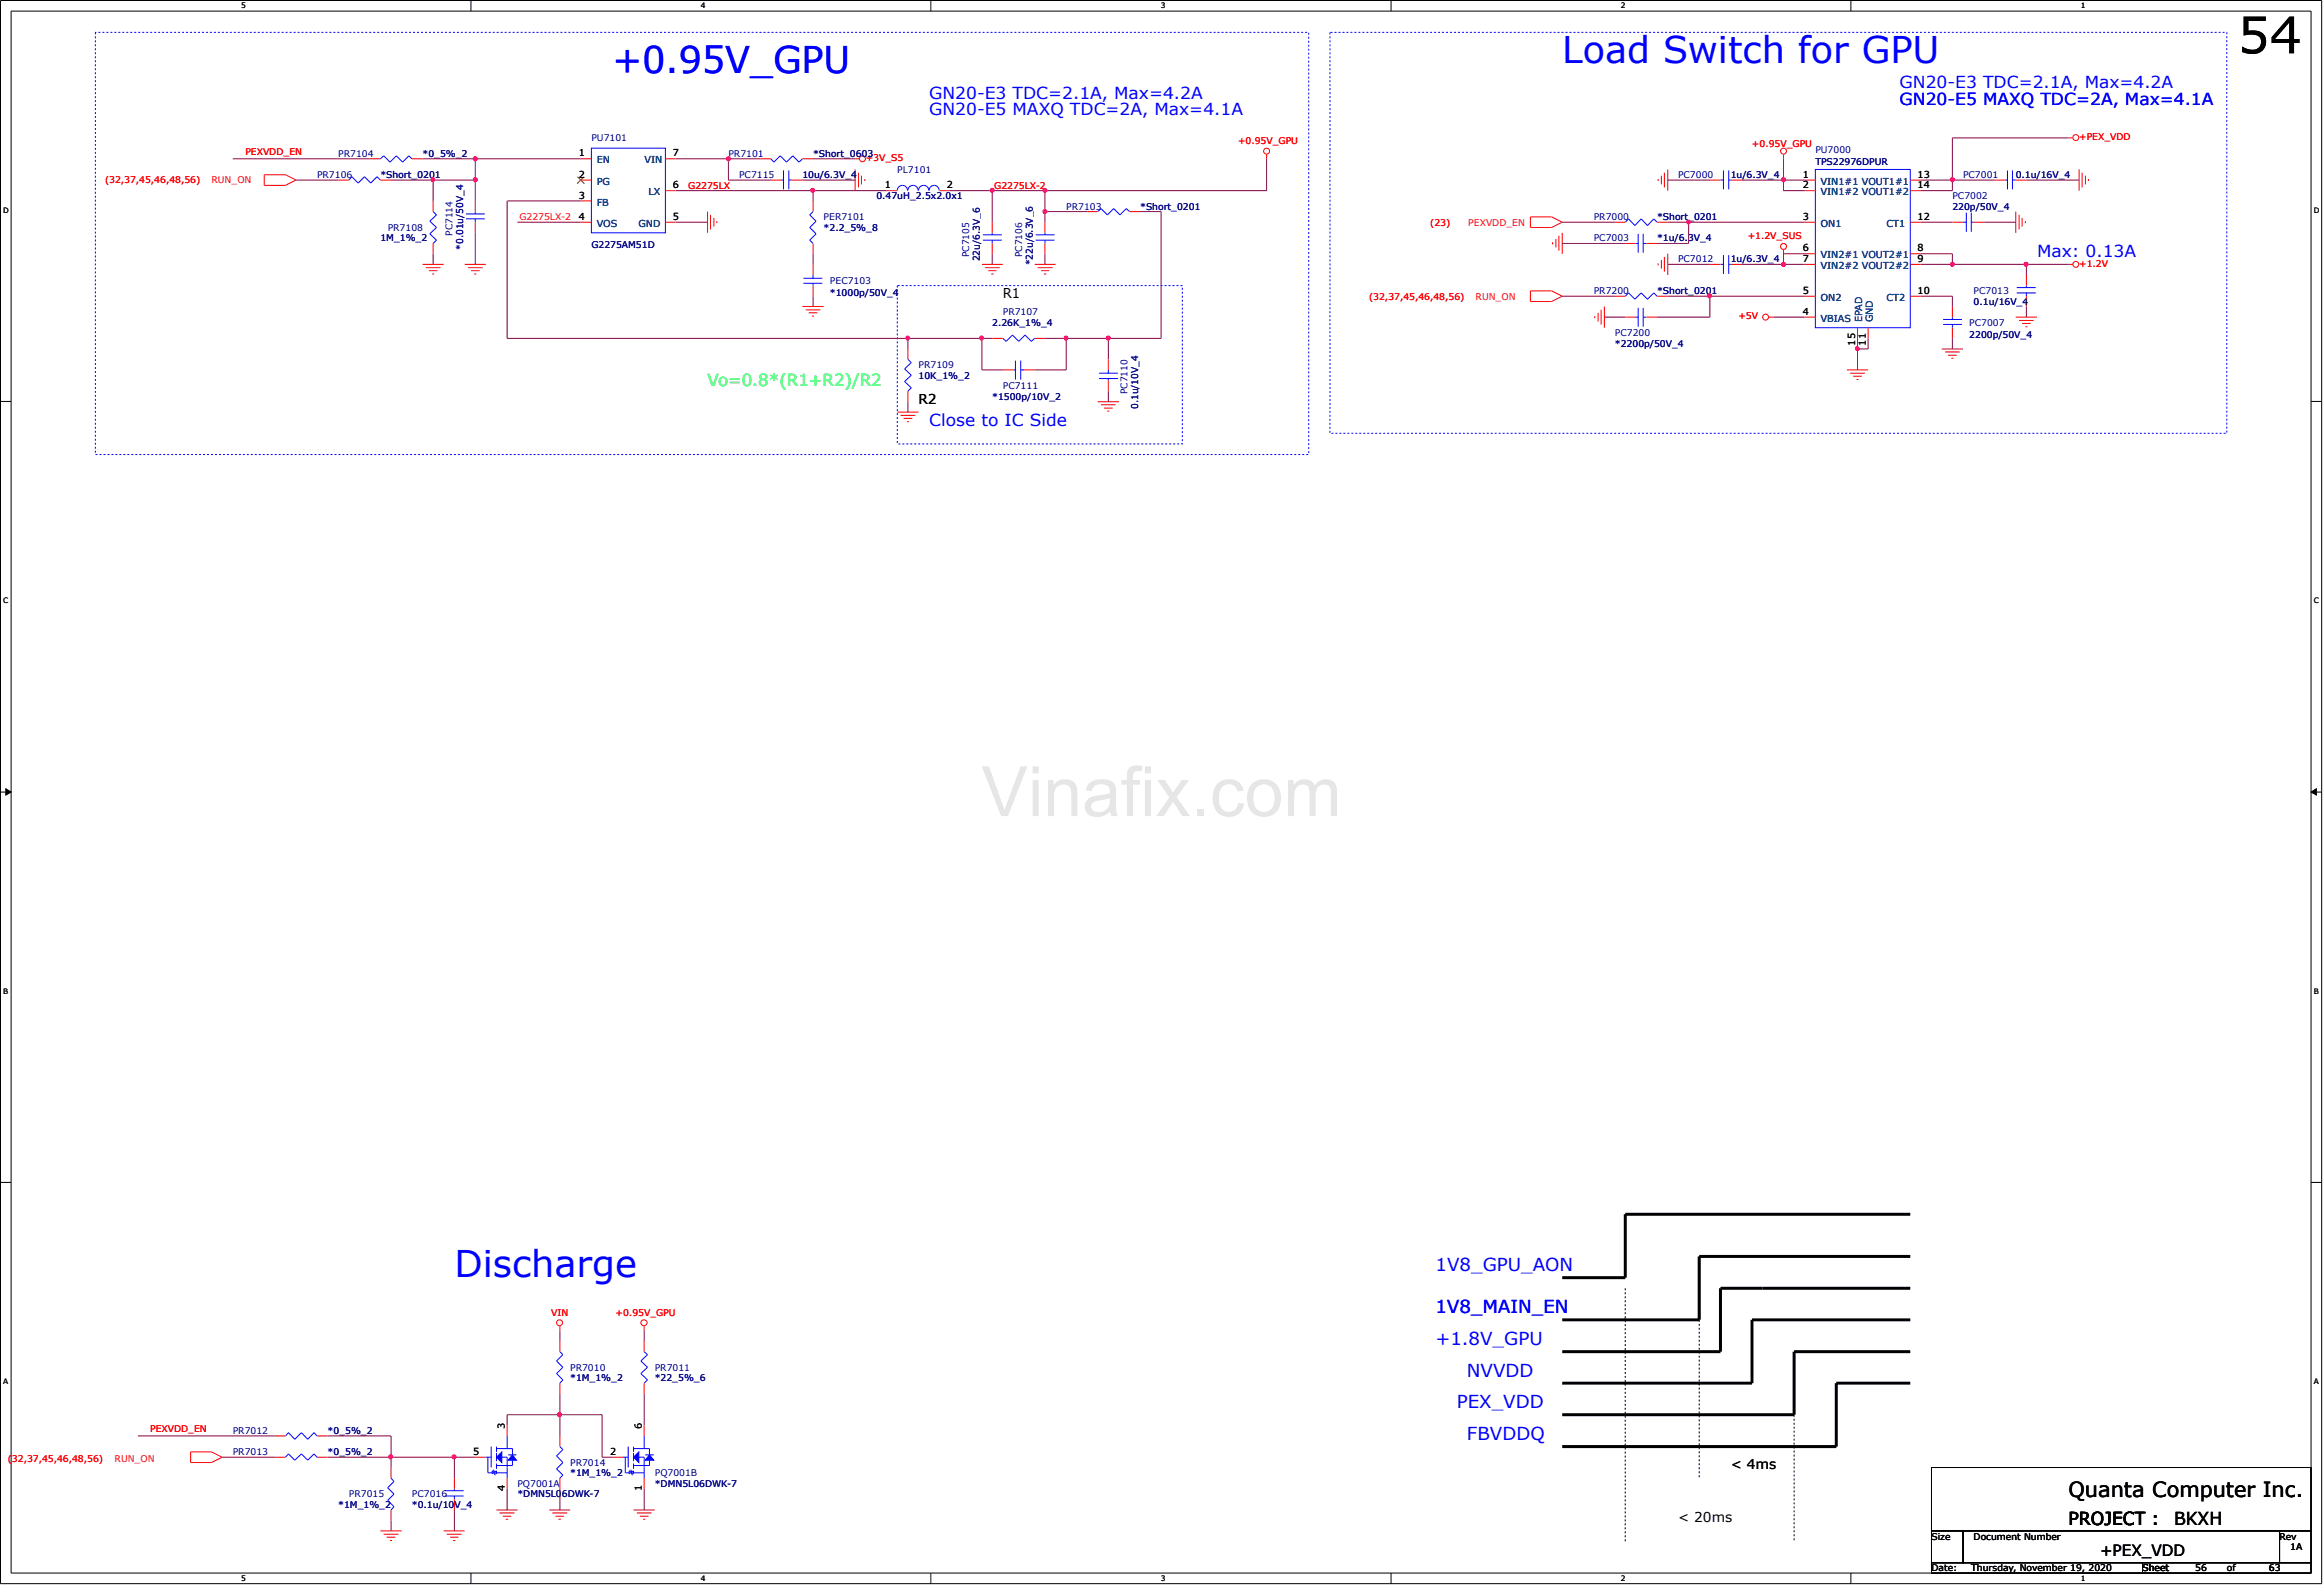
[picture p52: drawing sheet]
<svg xmlns="http://www.w3.org/2000/svg" width="282mm" height="193mm" viewBox="0 0 282 193" stroke-linecap="round" stroke-linejoin="round" font-family="sans-serif">
<defs><g id="words">
<text font-size="6.1" x="271.9" y="6.5">54</text>
<g font-size="4.5" fill="#00f">
<text x="74.5" y="8.9">+0.95V_GPU</text>
<text x="189.9" y="7.6">Load Switch for GPU</text>
<text x="55.2" y="155.1">Discharge</text>
</g>
<text font-size="2.5" x="251.4" y="181.9">Quanta Computer Inc.</text>
<g font-size="2.2" fill="#00f">
<text x="174.5" y="154.4">1V8_GPU_AON</text>
<text x="174.5" y="159.6">1V8_MAIN_EN</text>
<text x="174.5" y="163.4">+1.8V_GPU</text>
<text x="178.3" y="167.2">NVVDD</text>
<text x="177" y="171.1">PEX_VDD</text>
<text x="178.3" y="174.9">FBVDDQ</text>
</g>
<g font-size="2.2">
<text x="251.4" y="185.2">PROJECT :</text>
<text x="264.2" y="185.2">BKXH</text>
</g>
<g font-size="2" fill="#00f">
<text x="112.9" y="12">GN20-E3 TDC=2.1A, Max=4.2A</text>
<text x="230.9" y="10.7">GN20-E3 TDC=2.1A, Max=4.2A</text>
<text x="112.9" y="14">GN20-E5 MAXQ TDC=2A, Max=4.1A</text>
<text x="230.9" y="12.7">GN20-E5 MAXQ TDC=2A, Max=4.1A</text>
<text x="247.6" y="31.2">Max: 0.13A</text>
<text x="112.9" y="51.7">Close to IC Side</text>
</g>
<text font-size="2" fill="#00ff40" x="86" y="46.8">Vo=0.8*(R1+R2)/R2</text>
<text font-size="1.9" x="255.2" y="189.1">+PEX_VDD</text>
<g font-size="1.7">
<text x="121.9" y="36.2">R1</text>
<text x="111.6" y="49.1">R2</text>
<text x="210.3" y="178.4">&lt; 4ms</text>
<text x="203.9" y="184.9">&lt; 20ms</text>
</g>
<g font-size="1.2">
<text x="70.3" y="21.6">2</text>
<text x="70.3" y="19">1</text>
<text x="81.8" y="22.9">6</text>
<text x="81.8" y="19">7</text>
<text x="107.5" y="22.9">1</text>
<text x="115.1" y="22.9">2</text>
<text x="219.1" y="21.6">1</text>
<text x="219.1" y="22.9">2</text>
<text x="233" y="21.6">13</text>
<text x="233" y="22.9">14</text>
<text x="70.3" y="24.1">3</text>
<text x="70.3" y="26.7">4</text>
<text x="81.8" y="26.7">5</text>
<text x="219.1" y="26.7">3</text>
<text x="233" y="26.7">12</text>
<text x="219.1" y="35.7">5</text>
<text x="219.1" y="30.5">6</text>
<text x="219.1" y="31.8">7</text>
<text x="233" y="35.7">10</text>
<text x="233" y="30.5">8</text>
<text x="233" y="31.8">9</text>
<text x="219.1" y="38.2">4</text>
<text x="225.5" y="42" transform="rotate(-90 225.5 42)">15</text>
<text x="226.8" y="42" transform="rotate(-90 226.8 42)">11</text>
<text x="61.4" y="173.6" transform="rotate(-90 61.4 173.6)">3</text>
<text x="78" y="173.6" transform="rotate(-90 78 173.6)">6</text>
<text x="57.5" y="176.8">5</text>
<text x="74.2" y="176.8">2</text>
<text x="61.4" y="181.1" transform="rotate(-90 61.4 181.1)">4</text>
<text x="78" y="181.1" transform="rotate(-90 78 181.1)">1</text>
</g>
<g font-size="1.2" fill="#00407f">
<text x="72.5" y="22.4">PG</text>
<text x="72.5" y="19.9">EN</text>
<text x="78.3" y="19.9">VIN</text>
<text x="78.8" y="23.7">LX</text>
<text x="221.3" y="22.4">VIN1#1 VOUT1#1</text>
<text x="221.3" y="23.7">VIN1#2 VOUT1#2</text>
<text x="72.5" y="25">FB</text>
<text x="72.5" y="27.6">VOS</text>
<text x="77.6" y="27.6">GND</text>
<text x="221.3" y="27.6">ON1</text>
<text x="229.3" y="27.6">CT1</text>
<text x="221.3" y="31.4">VIN2#1 VOUT2#1</text>
<text x="221.3" y="32.7">VIN2#2 VOUT2#2</text>
<text x="221.3" y="39.1">VBIAS</text>
<text x="221.3" y="36.6">ON2</text>
<text x="226.3" y="39.2" transform="rotate(-90 226.3 39.2)">EPAD</text>
<text x="227.6" y="39.2" transform="rotate(-90 227.6 39.2)">GND</text>
<text x="229.3" y="36.6">CT2</text>
</g>
<g font-size="1.1" fill="#00007f">
<text x="71.9" y="17.2">PU7101</text>
<text x="38.5" y="21.6">PR7106</text>
<text x="41.1" y="19.1">PR7104</text>
<text x="46.2" y="21.6">*Short_0201</text>
<text x="51.3" y="19.1">*0_5%_2</text>
<text x="88.5" y="19.1">PR7101</text>
<text x="89.8" y="21.6">PC7115</text>
<text x="97.5" y="21.6">10u/6.3V_4</text>
<text x="98.8" y="19.1">*Short_0603</text>
<text x="109.1" y="21">PL7101</text>
<text x="203.9" y="21.6">PC7000</text>
<text x="210.3" y="21.6">1u/6.3V_4</text>
<text x="220.6" y="18.6">PU7000</text>
<text x="220.6" y="20.1">TPS22976DPUR</text>
<text x="238.6" y="21.6">PC7001</text>
<text x="245" y="21.6">0.1u/16V_4</text>
<text x="46.2" y="29.3">1M_1%_2</text>
<text x="47.1" y="28">PR7108</text>
<text x="55" y="28.6" transform="rotate(-90 55 28.6)">PC7114</text>
<text x="100.1" y="26.8">PER7101</text>
<text x="100.1" y="28">*2.2_5%_8</text>
<text x="106.5" y="24.2">0.47uH_2.5x2.0x1</text>
<text x="129.6" y="25.5">PR7103</text>
<text x="138.6" y="25.5">*Short_0201</text>
<text x="193.7" y="29.3">PC7003</text>
<text x="193.7" y="26.8">PR7000</text>
<text x="201.4" y="29.3">*1u/6.3V_4</text>
<text x="201.4" y="26.8">*Short_0201</text>
<text x="237.3" y="24.2">PC7002</text>
<text x="237.3" y="25.5">220p/50V_4</text>
<text x="56.3" y="30.3" transform="rotate(-90 56.3 30.3)">*0.01u/50V_4</text>
<text x="71.9" y="30.1">G2275AM51D</text>
<text x="100.9" y="34.5">PEC7103</text>
<text x="100.9" y="36">*1000p/50V_4</text>
<text x="117.8" y="31.2" transform="rotate(-90 117.8 31.2)">PC7105</text>
<text x="119.1" y="31.8" transform="rotate(-90 119.1 31.8)">22u/6.3V_6</text>
<text x="124.2" y="31.2" transform="rotate(-90 124.2 31.2)">PC7106</text>
<text x="125.5" y="32.2" transform="rotate(-90 125.5 32.2)">*22u/6.3V_6</text>
<text x="193.7" y="35.7">PR7200</text>
<text x="201.4" y="35.7">*Short_0201</text>
<text x="203.9" y="31.9">PC7012</text>
<text x="210.3" y="31.9">1u/6.3V_4</text>
<text x="239.9" y="35.7">PC7013</text>
<text x="120.6" y="39.6">2.26K_1%_4</text>
<text x="121.9" y="38.3">PR7107</text>
<text x="196.3" y="40.9">PC7200</text>
<text x="239.3" y="39.6">PC7007</text>
<text x="239.3" y="41.1">2200p/50V_4</text>
<text x="239.9" y="37">0.1u/16V_4</text>
<text x="111.6" y="44.7">PR7109</text>
<text x="111.6" y="46">10K_1%_2</text>
<text x="121.9" y="47.3">PC7111</text>
<text x="137" y="47.9" transform="rotate(-90 137 47.9)">PC7110</text>
<text x="196.3" y="42.2">*2200p/50V_4</text>
<text x="120.6" y="48.6">*1500p/10V_2</text>
<text x="138.3" y="49.7" transform="rotate(-90 138.3 49.7)">0.1u/10V_4</text>
<text x="69.3" y="166.5">PR7010</text>
<text x="69.3" y="167.8">*1M_1%_2</text>
<text x="79.6" y="166.5">PR7011</text>
<text x="79.6" y="167.8">*22_5%_6</text>
<text x="28.3" y="176.8">PR7013</text>
<text x="28.3" y="174.2">PR7012</text>
<text x="39.8" y="176.8">*0_5%_2</text>
<text x="39.8" y="174.2">*0_5%_2</text>
<text x="69.3" y="178.1">PR7014</text>
<text x="69.3" y="179.3">*1M_1%_2</text>
<text x="79.6" y="179.3">PQ7001B</text>
<text x="41.1" y="183.2">*1M_1%_2</text>
<text x="42.4" y="181.9">PR7015</text>
<text x="50.1" y="181.9">PC7016</text>
<text x="50.1" y="183.2">*0.1u/10V_4</text>
<text x="62.9" y="180.6">PQ7001A</text>
<text x="62.9" y="181.9">*DMN5L06D</text>
<text x="62.9" y="181.9">*DMN5L06DWK-7</text>
<text x="79.6" y="180.6">*DMN5L06DWK-7</text>
</g>
<g font-size="1.1" fill="#f00">
<text x="150.5" y="17.5">+0.95V_GPU</text>
<text x="212.9" y="17.8">+0.95V_GPU</text>
<text x="252.7" y="17">+PEX_VDD</text>
<text x="12.8" y="22.3">(32,37,45,46,48,56)</text>
<text x="25.7" y="22.3">RUN_ON</text>
<text x="29.8" y="18.8">PEXVDD_EN</text>
<text x="83.6" y="22.9">G2275LX</text>
<text x="105.2" y="19.6">+3V_S5</text>
<text x="120.8" y="22.9">G2275LX-2</text>
<text x="63.1" y="26.8">G2275LX-2</text>
<text x="173.8" y="27.4">(23)</text>
<text x="178.4" y="27.4">PEXVDD_EN</text>
<text x="212.4" y="29.1">+1.2V_SUS</text>
<text x="252.7" y="32.4">+1.2V</text>
<text x="166.4" y="36.4">(32,37,45,46,48,56)</text>
<text x="179.3" y="36.4">RUN_ON</text>
<text x="211.3" y="38.8">+5V</text>
<text x="67" y="159.9">VIN</text>
<text x="74.8" y="159.9">+0.95V_GPU</text>
<text x=".9" y="177.6">(32,37,45,46,48,56)</text>
<text x="13.9" y="177.6">RUN_ON</text>
<text x="18.2" y="174">PEXVDD_EN</text>
</g>
<g font-size="1.1">
<text x="234.7" y="187">Size</text>
<text x="234.7" y="190.9">Date:</text>
<text x="239.6" y="190.9">Thursday, November 19, 2020</text>
<text x="239.9" y="187">Document Number</text>
<text x="260.4" y="190.9">Sheet</text>
<text x="266.8" y="190.9">56</text>
<text x="270.6" y="190.9">of</text>
<text x="275.7" y="190.9">63</text>
<text x="277" y="187">Rev</text>
<text x="278.3" y="188.3">1A</text>
</g>
<g font-size=".9">
<text x="29.3" y="1">5</text>
<text x="85.2" y="1">4</text>
<text x="141.1" y="1">3</text>
<text x="197" y="1">2</text>
<text x="252.9" y="1">1</text>
<text x=".4" y="25.9">D</text>
<text x="281.2" y="25.9">D</text>
<text x=".4" y="73.3">C</text>
<text x="281.2" y="73.3">C</text>
<text x=".4" y="120.7">B</text>
<text x="281.2" y="120.7">B</text>
<text x=".4" y="168.2">A</text>
<text x="281.2" y="168.2">A</text>
<text x="29.3" y="192.1">5</text>
<text x="85.2" y="192.1">4</text>
<text x="141.1" y="192.1">3</text>
<text x="197" y="192.1">2</text>
<text x="252.9" y="192.1">1</text>
</g>
</g></defs>
<path d="M.1 .1h282.1v192.3h-282.1zM1.4 1.4h279.5v189.7h-279.5z" fill="none" stroke="#000" stroke-width=".12"/>
<g fill="#fff">
<path d="M29.3 .2h.5v1h-.5z"/>
<path d="M29.3 191.3h.5v1h-.5z"/>
</g>
<path d="M57.2 .1v1.3M57.2 191.1v1.3" fill="none" stroke="#000" stroke-width=".12"/>
<g fill="#fff">
<path d="M85.2 .2h.5v1h-.5z"/>
<path d="M85.2 191.3h.5v1h-.5z"/>
</g>
<path d="M113.1 .1v1.3M113.1 191.1v1.3" fill="none" stroke="#000" stroke-width=".12"/>
<g fill="#fff">
<path d="M141.1 .2h.5v1h-.5z"/>
<path d="M141.1 191.3h.5v1h-.5z"/>
</g>
<path d="M169.1 .1v1.3M169.1 191.1v1.3" fill="none" stroke="#000" stroke-width=".12"/>
<g fill="#fff">
<path d="M197 .2h.5v1h-.5z"/>
<path d="M197 191.3h.5v1h-.5z"/>
</g>
<path d="M224.9 .1v1.3M224.9 191.1v1.3" fill="none" stroke="#000" stroke-width=".12"/>
<g fill="#fff">
<path d="M252.9 .2h.5v1h-.5z"/>
<path d="M252.9 191.3h.5v1h-.5z"/>
<path d="M.4 25.1h.6v1h-.6z"/>
<path d="M281.2 25.1h.6v1h-.6z"/>
<path d="M.4 72.5h.6v1h-.6z"/>
<path d="M281.2 72.5h.6v1h-.6z"/>
</g>
<path d="M.1 48.8h1.3M280.9 48.8h1.3" fill="none" stroke="#000" stroke-width=".12"/>
<g fill="#fff">
<path d="M.4 119.9h.6v1h-.6z"/>
<path d="M281.2 119.9h.6v1h-.6z"/>
</g>
<path d="M.1 96.2h1.3M.7 95.8l.7 .4-.7 .4zM280.9 96.2h1.3M280.9 96.2l.6-.4v.8z" fill="none" stroke="#000" stroke-width=".12"/>
<path d="M.7 95.8l.7 .4-.7 .4zM280.9 96.2l.6-.4v.8z" fill="#000"/>
<g fill="#fff">
<path d="M.4 167.4h.6v1h-.6z"/>
<path d="M281.2 167.4h.6v1h-.6z"/>
</g>
<path d="M.1 143.6h1.3M280.9 143.6h1.3M234.7 178.3h46.2v7.7h-46.2zM234.7 186h3.9v3.9h-3.9zM234.7 189.9h25.7v1.2h-25.7zM238.6 186h38.4v3.9h-38.4zM260.4 189.9h20.5v1.2h-20.5zM277 186h3.9v3.9h-3.9z" fill="none" stroke="#000" stroke-width=".12"/>
<path d="M11.6 3.9h147.5v51.3h-147.5zM161.6 3.9h109v48.7h-109zM109.1 34.7h34.6v19.2h-34.6z" fill="none" stroke="#00f" stroke-width=".12" stroke-dasharray=".2 .2" stroke-linecap="butt"/>
<path d="M232.2 156.5h-23.1v7.7h-19.2M232.2 147.5h-34.7v7.7h-7.6M232.2 152.6h-25.7v7.7h-16.6M232.2 160.3h-19.3v7.7h-23M232.2 168h-9v7.7h-33.3M232.2 164.2h-14.2v7.7h-28.1" fill="none" stroke="#000" stroke-width=".36"/>
<path d="M197.5 156.5v30.8M206.5 160.3v19.3M218 171.9v15.4" fill="none" stroke="#000" stroke-width=".12" stroke-dasharray=".2 .2" stroke-linecap="butt"/>
<g fill="none" stroke="#f00" stroke-width=".12">
<path d="M44.9 19.3h1.3M50.1 19.3h1.3M70.6 19.3h1.3M80.9 19.3h1.2M92.4 19.3h1.3M97.5 19.3h1.3M103.9 19.3h.6M153.9 18.8v.5M216.8 18.8v.5M251.4 16.8h.5M32.1 21.2h2.6l1.3 .7-1.3 .6h-2.6zM41.1 21.9h1.3"/>
<path d="M46.2 21.9h1.3M51.4 32.1h2.5M51.8 32.5h1.7M52.1 32.9h1.1M52.5 33.3h.3M52.6 24.4v1.3M52.6 29.6v1.2M56.5 32.1h2.6M56.9 32.5h1.7M57.2 32.9h1.1M57.6 33.3h.3M57.8 24.4v1.3"/>
<path d="M57.8 27v1.3M70.6 21.9h1.3M70.6 27h1.3M70.6 24.4h1.3M80.9 27h1.2M80.9 23.2h1.2M86 25.7v2.6M86.4 26.1v1.8M86.8 26.5v1M87.1 26.9v.2M93.7 21.9h1.2M96.2 21.9h1.3"/>
<path d="M97.5 37.2h2.6M97.9 37.6h1.8M98.3 38h1M98.7 38.4h.2M98.8 24.4v1.3M98.8 29.6v1.2M98.8 32.1v1.3M98.8 34.7v1.3M103.9 20.6v2.6M104.3 21v1.8M104.7 21.4v1M105.1 21.8v.2"/>
<path d="M107.8 23.2h1.3M114.2 23.2h1.3M119.3 32.1h2.6M119.7 32.5h1.8M120.1 32.9h1M120.5 33.3h.2M120.6 27v1.3M120.6 29.6v1.2M125.7 32.1h2.6M126.1 32.5h1.8M126.5 32.9h1M126.9 33.3h.3"/>
<path d="M127 27v1.3M127 29.6v1.2M132.2 25.7h1.2M137.3 25.7h1.3M186 26.4h2.6l1.3 .6-1.3 .6h-2.6zM186 35.3h2.6l1.3 .7-1.3 .6h-2.6zM188.7 29.4v.3M189.1 29.1v1M189.5 28.6v1.9M189.9 28.3v2.5M193.8 38.4v.2M194.2 38v1.1"/>
<path d="M194.6 37.6v1.8M195 37.2v2.6M196.3 27h1.2M196.3 36h1.2M197.5 38.5h1.3M197.5 29.6h1.3M200.1 38.5h1.3M200.1 29.6h1.3M201.4 27h1.3M201.4 36h1.3M201.5 21.8v.2M201.5 32v.2"/>
<path d="M201.9 21.4v1M201.9 31.6v1M202.3 21v1.8M202.3 31.2v1.8M202.7 20.6v2.6M202.7 30.8v2.6M207.8 32.1h1.3M207.8 21.9h1.3M210.3 32.1h1.3M210.3 21.9h1.3M215 38.5h.5M216.8 30.3v.5"/>
<path d="M219.3 32.1h1.3M219.3 38.5h1.3M219.3 21.9h1.3M219.3 27h1.3M219.3 23.2h1.3M219.3 36h1.3M219.3 30.8h1.3M225.7 39.8v1.3M227 39.8v1.3M232.2 32.1h1.2M232.2 21.9h1.2M232.2 27h1.2"/>
<path d="M232.2 23.2h1.2M232.2 36h1.2M232.2 30.8h1.2M237.3 37.2v1.3M237.3 39.8v1.3M237.3 27h1.3M239.9 27h1.2M242.4 21.9h1.3M245 25.7v2.6M245 38.5h2.6M245 21.9h1.3M245.4 26.1v1.8"/>
<path d="M245.4 38.9h1.8M245.7 39.3h1.1M245.7 26.5v1M246.1 26.9v.2M246.1 39.7h.3M246.3 33.4v1.3M246.3 36v1.2M251.4 32.1h.5M252.7 20.6v2.6M253 21v1.8M253.4 21.4v1M253.8 21.8v.2"/>
<path d="M109.1 50.1h2.5M109.5 50.5h1.7M109.8 50.8h1.1M110.2 51.2h.3M110.3 42.4v1.2M110.3 47.5v1.3M120.6 41.1h1.3M121.9 44.9h1.3M124.5 44.9h1.2M125.7 41.1h1.3M133.4 48.8h2.6M133.8 49.2h1.8"/>
<path d="M134.2 49.6h1M134.6 49.9h.2M134.7 43.6v1.3M134.7 46.2v1.3M224.5 44.9h2.5M224.9 45.3h1.7M225.2 45.7h1.1M225.6 46.1h.3M236 42.4h2.6M236.4 42.8h1.8M236.8 43.2h1M237.2 43.5h.2"/>
<path d="M23.2 176.4h2.5l1.3 .6-1.3 .7h-2.5zM33.4 177h1.3M33.4 174.5h1.3M38.5 177h1.3M38.5 174.5h1.3M47.5 178.3v1.3M55.2 179.6v1.3M57.8 177h1.3M61.6 173.2v1.3M61.6 179.6v1.3M68 161.1v.5M68 162.9v1.3"/>
<path d="M68 168v1.3M68 174.5v1.2M68 179.6v1.3M74.5 177h1.2M78.3 161.1v.5M78.3 162.9v1.3M78.3 168v1.3M78.3 173.2v1.3M78.3 179.6v1.3M46.2 186h2.6M46.6 186.4h1.8M47 186.8h1"/>
<path d="M47.4 187.2h.2M47.5 183.4v1.3M53.9 186h2.6M54.3 186.4h1.8M54.7 186.8h1M55.1 187.2h.2M55.2 182.2v1.2M60.3 183.4h2.6M60.7 183.8h1.8M61.1 184.2h1M61.5 184.6h.3M66.8 183.4h2.5"/>
<path d="M67.1 183.8h1.8M67.5 184.2h1M67.9 184.6h.3M77 183.4h2.6M77.4 183.8h1.8M77.8 184.2h1M78.2 184.6h.2"/>
<circle cx="104.8" cy="19.3" r=".36"/>
<circle cx="153.9" cy="18.4" r=".36"/>
<circle cx="216.8" cy="18.4" r=".36"/>
<circle cx="252.3" cy="16.7" r=".36"/>
<circle cx="214.6" cy="38.5" r=".36"/>
<circle cx="216.8" cy="29.9" r=".36"/>
<circle cx="252.3" cy="32.1" r=".36"/>
<circle cx="68" cy="160.7" r=".36"/>
<circle cx="78.3" cy="160.7" r=".37"/>
</g>
<g fill="#00f" stroke="#00f" stroke-width=".12">
<path d="M61 176.4v1.3l-.7-.7z"/>
<path d="M62.3 176.8l.5 .6h-1z"/>
<path d="M77.6 176.4v1.3l-.6-.7z"/>
<path d="M78.9 176.8l.6 .6h-1.1z"/>
</g>
<g fill="none" stroke="#00f" stroke-width=".12">
<path d="M50.1 19.3l-.4-.4-.8 .8-.7-.8-.8 .8-.8-.8-.4 .4M71.9 18h9v10.3h-9zM93.7 19.3l.4 .4 .7-.8 .8 .8 .8-.8 .7 .8 .4-.4M42.4 21.9l.4-.4 .7 .7 .8-.7 .8 .7 .7-.7 .4 .4M52.6 25.7l.4 .4-.8 .8 .8 .7-.8 .8 .8 .8-.4 .4M56.6 26.6h2.3M56.6 26h2.3M57.8 25.7v.3M57.8 26.6v.4M94.9 21.9h.3M95.2 20.7v2.3M95.9 20.7v2.3"/>
<path d="M95.9 21.9h.3M97.6 33.8h2.3M97.6 34.4h2.3M98.8 33.4v.4M98.8 34.4v.3M98.8 25.7l-.4 .4 .8 .8-.8 .7 .8 .8-.8 .8 .4 .4M109.1 23.1a.63 .63 0 0 1 .6-.6 .63 .63 0 0 1 .6 .7M110.3 23.1a.63 .63 0 0 1 .7-.6 .63 .63 0 0 1 .6 .7M111.6 23.1a.63 .63 0 0 1 .7-.6 .63 .63 0 0 1 .6 .7M114.1 23.1a.6 .6 0 0 0-.6-.6 .6 .6 0 0 0-.6 .6M119.5 29.2h2.3M119.5 28.5h2.3"/>
<path d="M120.6 28.3v.2M120.6 29.2v.4M125.9 29.2h2.3M125.9 28.5h2.3M127 28.3v.2M127 29.2v.4M137.3 25.7l-.4-.4-.8 .8-.8-.8-.7 .8-.8-.8-.4 .4M197.5 36l.4-.4 .8 .8 .8-.8 .7 .8 .8-.8 .4 .4M198.8 29.6h.3M198.8 38.5h.3M199.1 28.4v2.3M199.1 37.4v2.3"/>
<path d="M199.7 28.4v2.3M199.7 37.4v2.3M199.7 29.6h.4M199.7 38.5h.4M201.4 27l-.4-.4-.8 .8-.7-.8-.8 .8-.8-.8-.4 .4M209.1 32.1h.4M209.1 21.9h.4M209.5 20.7v2.3M209.5 31v2.3M210.1 32.1h.2M210.1 21.9h.2M210.1 20.7v2.3"/>
<path d="M210.1 31v2.3M220.6 20.6h11.6v19.2h-11.6zM236.1 39.4h2.3M236.1 38.8h2.3M237.3 38.5v.3M237.3 39.4v.4M238.6 27h.4M239 25.8v2.4M239.6 25.8v2.4M239.6 27h.3M243.7 21.9h.3M244 20.7v2.3"/>
<path d="M244.6 20.7v2.3M244.6 21.9h.4M245.1 35.6h2.3M245.1 34.9h2.3M246.3 34.7v.2M246.3 35.6v.4M110.3 43.6l.4 .5-.8 .7 .8 .8-.8 .8 .8 .7-.4 .4M123.2 44.9h.2M123.4 43.8v2.3M124.1 43.8v2.3M124.1 44.9h.4M125.7 41.1l-.4 .4-.7-.8-.8 .8-.8-.8-.7 .8-.4-.4"/>
<path d="M133.6 45.3h2.3M133.6 46h2.3M134.7 44.9v.4M134.7 46v.2M34.7 174.5l.4-.4 .7 .8 .8-.8 .8 .8 .8-.8 .3 .4M34.7 177l.4-.4 .7 .8 .8-.8 .8 .8 .8-.8 .3 .4M47.5 179.6l.4 .4-.8 .7 .8 .8-.8 .8 .8 .7-.4 .4M59.1 177h.6M59.3 177v1.9h.5M59.7 175.7v2.6M59.8 178.7l.5 .4v-.4l-.5 .4zM59.9 178.6l.2 .1v.4l.1 .1"/>
<path d="M60.3 178.9h1.3M60.3 175.7v.7M60.3 176.5v1M60.3 177.8v.6M60.3 176h2v.8M61 177h.6v2.6M61.6 174.5v1.5M61.8 176.8h1M62.3 177.4v.6h-2M68 164.2l.4 .4-.8 .7 .8 .8-.8 .8 .8 .7-.4 .4M68 175.7l.4 .4-.8 .8 .8 .8-.8 .7 .8 .8-.4 .4M75.7 177h.7"/>
<path d="M76 177v1.9h.5M76.4 175.7v2.6M76.5 178.7l.5 .4v-.4l-.5 .4zM76.6 178.6l.2 .1v.4l.1 .1M77 178.9h1.3M77 175.7v.7M77 176.5v1M77 177.8v.6M77 176h1.9v.8M77.6 177h.7v2.6M78.3 174.5v1.5M78.3 164.2l.4 .4-.8 .7 .8 .8-.8 .8 .8 .7-.4 .4"/>
<path d="M78.4 176.8h1.1M78.9 177.4v.6h-1.9M54.1 181.8h2.3M54.1 181.1h2.3M55.2 180.9v.2M55.2 181.8v.4"/>
</g>
<path d="M70.2 21.5l.8 .8M71 21.5l-.9 .8" fill="none" stroke="#7f4000" stroke-width=".12"/>
<path d="M27 177h6.4M39.8 174.5h7.7v3.8M39.8 177h15.4M68 161.6v1.3M68 169.3v2.6M78.3 161.6v1.3M78.3 169.3v3.9M47.5 184.7v1.3M68 180.9v2.5" fill="none" stroke="#7f0040" stroke-width=".12"/>
<path d="M55 176.8h.3l.1 .2-.1 .2h-.1h-.2z" fill="#f0f"/>
<path d="M55 176.8h.3l.1 .2-.1 .2h-.1h-.2z" fill="none" stroke="#f0f" stroke-width=".12"/>
<path d="M47.3 176.8h.3l.1 .2-.1 .2h-.1h-.2z" fill="#f0f"/>
<path d="M47.3 176.8h.3l.1 .2-.1 .2h-.1h-.2z" fill="none" stroke="#f0f" stroke-width=".12"/>
<path d="M68 171.9v2.6M73.2 171.9h-11.6v1.3M61.6 180.9v2.5" fill="none" stroke="#7f0040" stroke-width=".12"/>
<path d="M67.8 171.7h.4v.2v.1l-.2 .1-.2-.1z" fill="#f0f"/>
<path d="M67.8 171.7h.4v.2v.1l-.2 .1-.2-.1z" fill="none" stroke="#f0f" stroke-width=".12"/>
<path d="M216.8 19.3v2.6h-5.2M251.4 16.8h-14.1v5.1M202.7 21.9h5.1M16.8 174.5h16.6M57.8 177h-2.6v2.6M73.2 171.9v5.1h1.3M55.2 183.4v2.6M78.3 180.9v2.5" fill="none" stroke="#7f0040" stroke-width=".12"/>
<path d="M216.6 21.7l.2-.1 .1 .1 .1 .1-.1 .2-.1 .1-.2-.1z" fill="#f0f"/>
<path d="M216.6 21.7l.2-.1 .1 .1 .1 .1-.1 .2-.1 .1-.2-.1z" fill="none" stroke="#f0f" stroke-width=".12"/>
<path d="M219.3 21.9h-2.5v1.3M233.4 21.9h3.9" fill="none" stroke="#7f0040" stroke-width=".12"/>
<path d="M237.1 21.7l.2-.1 .1 .1 .1 .1-.1 .2-.1 .1-.2-.1z" fill="#f0f"/>
<path d="M237.1 21.7l.2-.1 .1 .1 .1 .1-.1 .2-.1 .1-.2-.1z" fill="none" stroke="#f0f" stroke-width=".12"/>
<path d="M189.9 27h6.4M202.7 27h16.6M205.2 27v2.6M216.8 23.2h2.5M242.4 21.9h-5.1v1.3h-3.9M246.3 21.9h6.4" fill="none" stroke="#7f0040" stroke-width=".12"/>
<path d="M205 26.8h.4l.1 .2-.1 .1-.2 .1-.2-.1z" fill="#f0f"/>
<path d="M205 26.8h.4l.1 .2-.1 .1-.2 .1-.2-.1z" fill="none" stroke="#f0f" stroke-width=".12"/>
<path d="M189.9 29.6h7.6M201.4 29.6h3.8M219.3 30.8h-2.5v1.3M233.4 27h3.9M233.4 30.8h3.9v1.3M241.1 27h3.9" fill="none" stroke="#7f0040" stroke-width=".12"/>
<path d="M237.1 31.9h.3l.1 .2-.1 .2-.1 .1-.2-.1z" fill="#f0f"/>
<path d="M237.1 31.9h.3l.1 .2-.1 .2-.1 .1-.2-.1z" fill="none" stroke="#f0f" stroke-width=".12"/>
<path d="M202.7 32.1h5.1M211.6 32.1h5.2" fill="none" stroke="#7f0040" stroke-width=".12"/>
<path d="M216.6 31.9h.3l.1 .2-.1 .2-.1 .1-.2-.1z" fill="#f0f"/>
<path d="M216.6 31.9h.3l.1 .2-.1 .2-.1 .1-.2-.1z" fill="none" stroke="#f0f" stroke-width=".12"/>
<path d="M216.8 32.1h2.5M233.4 32.1h18" fill="none" stroke="#7f0040" stroke-width=".12"/>
<path d="M246 31.9h.4l.1 .2-.1 .2-.2 .1-.2-.1v-.2z" fill="#f0f"/>
<path d="M246 31.9h.4l.1 .2-.1 .2-.2 .1-.2-.1v-.2z" fill="none" stroke="#f0f" stroke-width=".12"/>
<path d="M189.9 36h6.4M202.7 36h16.6M246.3 32.1v1.3" fill="none" stroke="#7f0040" stroke-width=".12"/>
<path d="M207.6 35.8h.3l.1 .1-.1 .2-.1 .1-.2-.1z" fill="#f0f"/>
<path d="M207.6 35.8h.3l.1 .1-.1 .2-.1 .1-.2-.1z" fill="none" stroke="#f0f" stroke-width=".12"/>
<path d="M195 38.5h2.5M207.8 36v2.5h-6.4M215.5 38.5h3.8M233.4 36h3.9v1.2M246.3 37.2v1.3M225.7 41.1v1.3h1.3v-1.3M237.3 41.1v1.3" fill="none" stroke="#7f0040" stroke-width=".12"/>
<path d="M225.6 42.2h.3v.2v.1l-.2 .1-.1-.1z" fill="#f0f"/>
<path d="M225.6 42.2h.3v.2v.1l-.2 .1-.1-.1z" fill="none" stroke="#f0f" stroke-width=".12"/>
<path d="M28.3 19.3h16.6M51.4 19.3h6.4M225.7 42.4v2.5" fill="none" stroke="#7f0040" stroke-width=".12"/>
<path d="M57.6 19.1h.3l.1 .2-.1 .2h-.1h-.2z" fill="#f0f"/>
<path d="M57.6 19.1h.3l.1 .2-.1 .2h-.1h-.2z" fill="none" stroke="#f0f" stroke-width=".12"/>
<path d="M70.6 19.3h-12.8v2.6M82.1 19.3h10.3M88.5 19.3v2.6" fill="none" stroke="#7f0040" stroke-width=".12"/>
<path d="M88.3 19.1h.4l.1 .2-.1 .2h-.2h-.2z" fill="#f0f"/>
<path d="M88.3 19.1h.4l.1 .2-.1 .2h-.2h-.2z" fill="none" stroke="#f0f" stroke-width=".12"/>
<path d="M98.8 19.3h5.1M153.9 19.3v3.9M36 21.9h5.1M47.5 21.9h10.3" fill="none" stroke="#7f0040" stroke-width=".12"/>
<path d="M57.6 21.7l.2-.1 .1 .1 .1 .1-.1 .2-.1 .1-.2-.1z" fill="#f0f"/>
<path d="M57.6 21.7l.2-.1 .1 .1 .1 .1-.1 .2-.1 .1-.2-.1z" fill="none" stroke="#f0f" stroke-width=".12"/>
<path d="M52.5 21.7l.1-.1 .2 .1v.1v.2l-.2 .1-.1-.1z" fill="#f0f"/>
<path d="M52.5 21.7l.1-.1 .2 .1v.1v.2l-.2 .1-.1-.1z" fill="none" stroke="#f0f" stroke-width=".12"/>
<path d="M52.6 21.9v2.5M57.8 21.9v2.5M82.1 23.2h25.7M88.5 21.9h5.2M97.5 21.9h6.4M98.8 23.2v1.2" fill="none" stroke="#7f0040" stroke-width=".12"/>
<path d="M98.6 22.9h.3l.1 .2-.1 .2-.1 .1-.2-.1z" fill="#f0f"/>
<path d="M98.6 22.9h.3l.1 .2-.1 .2-.1 .1-.2-.1z" fill="none" stroke="#f0f" stroke-width=".12"/>
<path d="M115.5 23.2h11.5M120.6 23.2v3.8" fill="none" stroke="#7f0040" stroke-width=".12"/>
<path d="M120.4 22.9h.4v.2v.2l-.2 .1-.2-.1z" fill="#f0f"/>
<path d="M120.4 22.9h.4v.2v.2l-.2 .1-.2-.1z" fill="none" stroke="#f0f" stroke-width=".12"/>
<path d="M127 23.2v2.5" fill="none" stroke="#7f0040" stroke-width=".12"/>
<path d="M126.8 25.5h.4v.2v.2h-.2h-.2z" fill="#f0f"/>
<path d="M126.8 25.5h.4v.2v.2h-.2h-.2z" fill="none" stroke="#f0f" stroke-width=".12"/>
<path d="M52.6 30.8v1.3M57.8 28.3v3.8M62.9 27h7.7M70.6 24.4h-9v16.7h48.7M82.1 27h3.9M98.8 30.8v1.3M98.8 36v1.2M120.6 30.8v1.3M127 30.8v1.3M132.2 25.7h-5.2v1.3M138.6 25.7h2.5v15.4" fill="none" stroke="#7f0040" stroke-width=".12"/>
<path d="M110.2 40.9h.3v.2v.1l-.2 .1-.1-.1z" fill="#f0f"/>
<path d="M110.2 40.9h.3v.2v.1l-.2 .1-.1-.1z" fill="none" stroke="#f0f" stroke-width=".12"/>
<path d="M110.3 42.4v-1.3h9v3.8" fill="none" stroke="#7f0040" stroke-width=".12"/>
<path d="M119.1 40.9h.4v.2v.1l-.2 .1-.2-.1z" fill="#f0f"/>
<path d="M119.1 40.9h.4v.2v.1l-.2 .1-.2-.1z" fill="none" stroke="#f0f" stroke-width=".12"/>
<path d="M119.3 41.1h1.3M127 41.1h2.6" fill="none" stroke="#7f0040" stroke-width=".12"/>
<path d="M129.4 40.9h.3l.1 .2-.1 .1-.2 .1-.1-.1z" fill="#f0f"/>
<path d="M129.4 40.9h.3l.1 .2-.1 .1-.2 .1-.1-.1z" fill="none" stroke="#f0f" stroke-width=".12"/>
<path d="M134.7 43.6v-2.5h-5.1v3.8" fill="none" stroke="#7f0040" stroke-width=".12"/>
<path d="M134.5 40.9h.4v.2v.1l-.2 .1-.2-.1z" fill="#f0f"/>
<path d="M134.5 40.9h.4v.2v.1l-.2 .1-.2-.1z" fill="none" stroke="#f0f" stroke-width=".12"/>
<path d="M127 23.2h26.9M110.3 48.8v1.3M119.3 44.9h2.6M125.7 44.9h3.9M134.7 41.1h6.4M134.7 47.5v1.3" fill="none" stroke="#7f0040" stroke-width=".12"/>
<path d="M126.8 22.9h.4v.2v.2l-.2 .1-.2-.1z" fill="#f0f"/>
<path d="M126.8 22.9h.4v.2v.2l-.2 .1-.2-.1z" fill="none" stroke="#f0f" stroke-width=".12"/>
<path d="M55 176.8h.3l.1 .2-.1 .2h-.1h-.2z" fill="#f0f"/>
<path d="M55 176.8h.3l.1 .2-.1 .2h-.1h-.2z" fill="none" stroke="#f0f" stroke-width=".12"/>
<path d="M47.3 176.8h.3l.1 .2-.1 .2h-.1h-.2z" fill="#f0f"/>
<path d="M47.3 176.8h.3l.1 .2-.1 .2h-.1h-.2z" fill="none" stroke="#f0f" stroke-width=".12"/>
<path d="M67.8 171.7h.4v.2v.1l-.2 .1-.2-.1z" fill="#f0f"/>
<path d="M67.8 171.7h.4v.2v.1l-.2 .1-.2-.1z" fill="none" stroke="#f0f" stroke-width=".12"/>
<path d="M216.6 21.7l.2-.1 .1 .1 .1 .1-.1 .2-.1 .1-.2-.1z" fill="#f0f"/>
<path d="M216.6 21.7l.2-.1 .1 .1 .1 .1-.1 .2-.1 .1-.2-.1z" fill="none" stroke="#f0f" stroke-width=".12"/>
<path d="M237.1 21.7l.2-.1 .1 .1 .1 .1-.1 .2-.1 .1-.2-.1z" fill="#f0f"/>
<path d="M237.1 21.7l.2-.1 .1 .1 .1 .1-.1 .2-.1 .1-.2-.1z" fill="none" stroke="#f0f" stroke-width=".12"/>
<path d="M205 26.8h.4l.1 .2-.1 .1-.2 .1-.2-.1z" fill="#f0f"/>
<path d="M205 26.8h.4l.1 .2-.1 .1-.2 .1-.2-.1z" fill="none" stroke="#f0f" stroke-width=".12"/>
<path d="M237.1 31.9h.3l.1 .2-.1 .2-.1 .1-.2-.1z" fill="#f0f"/>
<path d="M237.1 31.9h.3l.1 .2-.1 .2-.1 .1-.2-.1z" fill="none" stroke="#f0f" stroke-width=".12"/>
<path d="M216.6 31.9h.3l.1 .2-.1 .2-.1 .1-.2-.1z" fill="#f0f"/>
<path d="M216.6 31.9h.3l.1 .2-.1 .2-.1 .1-.2-.1z" fill="none" stroke="#f0f" stroke-width=".12"/>
<path d="M246 31.9h.4l.1 .2-.1 .2-.2 .1-.2-.1v-.2z" fill="#f0f"/>
<path d="M246 31.9h.4l.1 .2-.1 .2-.2 .1-.2-.1v-.2z" fill="none" stroke="#f0f" stroke-width=".12"/>
<path d="M207.6 35.8h.3l.1 .1-.1 .2-.1 .1-.2-.1z" fill="#f0f"/>
<path d="M207.6 35.8h.3l.1 .1-.1 .2-.1 .1-.2-.1z" fill="none" stroke="#f0f" stroke-width=".12"/>
<path d="M225.6 42.2h.3v.2v.1l-.2 .1-.1-.1z" fill="#f0f"/>
<path d="M225.6 42.2h.3v.2v.1l-.2 .1-.1-.1z" fill="none" stroke="#f0f" stroke-width=".12"/>
<path d="M57.6 19.1h.3l.1 .2-.1 .2h-.1h-.2z" fill="#f0f"/>
<path d="M57.6 19.1h.3l.1 .2-.1 .2h-.1h-.2z" fill="none" stroke="#f0f" stroke-width=".12"/>
<path d="M88.3 19.1h.4l.1 .2-.1 .2h-.2h-.2z" fill="#f0f"/>
<path d="M88.3 19.1h.4l.1 .2-.1 .2h-.2h-.2z" fill="none" stroke="#f0f" stroke-width=".12"/>
<path d="M57.6 21.7l.2-.1 .1 .1 .1 .1-.1 .2-.1 .1-.2-.1z" fill="#f0f"/>
<path d="M57.6 21.7l.2-.1 .1 .1 .1 .1-.1 .2-.1 .1-.2-.1z" fill="none" stroke="#f0f" stroke-width=".12"/>
<path d="M52.5 21.7l.1-.1 .2 .1v.1v.2l-.2 .1-.1-.1z" fill="#f0f"/>
<path d="M52.5 21.7l.1-.1 .2 .1v.1v.2l-.2 .1-.1-.1z" fill="none" stroke="#f0f" stroke-width=".12"/>
<path d="M98.6 22.9h.3l.1 .2-.1 .2-.1 .1-.2-.1z" fill="#f0f"/>
<path d="M98.6 22.9h.3l.1 .2-.1 .2-.1 .1-.2-.1z" fill="none" stroke="#f0f" stroke-width=".12"/>
<path d="M120.4 22.9h.4v.2v.2l-.2 .1-.2-.1z" fill="#f0f"/>
<path d="M120.4 22.9h.4v.2v.2l-.2 .1-.2-.1z" fill="none" stroke="#f0f" stroke-width=".12"/>
<path d="M126.8 25.5h.4v.2v.2h-.2h-.2z" fill="#f0f"/>
<path d="M126.8 25.5h.4v.2v.2h-.2h-.2z" fill="none" stroke="#f0f" stroke-width=".12"/>
<path d="M110.2 40.9h.3v.2v.1l-.2 .1-.1-.1z" fill="#f0f"/>
<path d="M110.2 40.9h.3v.2v.1l-.2 .1-.1-.1z" fill="none" stroke="#f0f" stroke-width=".12"/>
<path d="M119.1 40.9h.4v.2v.1l-.2 .1-.2-.1z" fill="#f0f"/>
<path d="M119.1 40.9h.4v.2v.1l-.2 .1-.2-.1z" fill="none" stroke="#f0f" stroke-width=".12"/>
<path d="M129.4 40.9h.3l.1 .2-.1 .1-.2 .1-.1-.1z" fill="#f0f"/>
<path d="M129.4 40.9h.3l.1 .2-.1 .1-.2 .1-.1-.1z" fill="none" stroke="#f0f" stroke-width=".12"/>
<path d="M134.5 40.9h.4v.2v.1l-.2 .1-.2-.1z" fill="#f0f"/>
<path d="M134.5 40.9h.4v.2v.1l-.2 .1-.2-.1z" fill="none" stroke="#f0f" stroke-width=".12"/>
<path d="M126.8 22.9h.4v.2v.2l-.2 .1-.2-.1z" fill="#f0f"/>
<path d="M126.8 22.9h.4v.2v.2l-.2 .1-.2-.1z" fill="none" stroke="#f0f" stroke-width=".12"/>
<use href="#words"/>
</svg>
